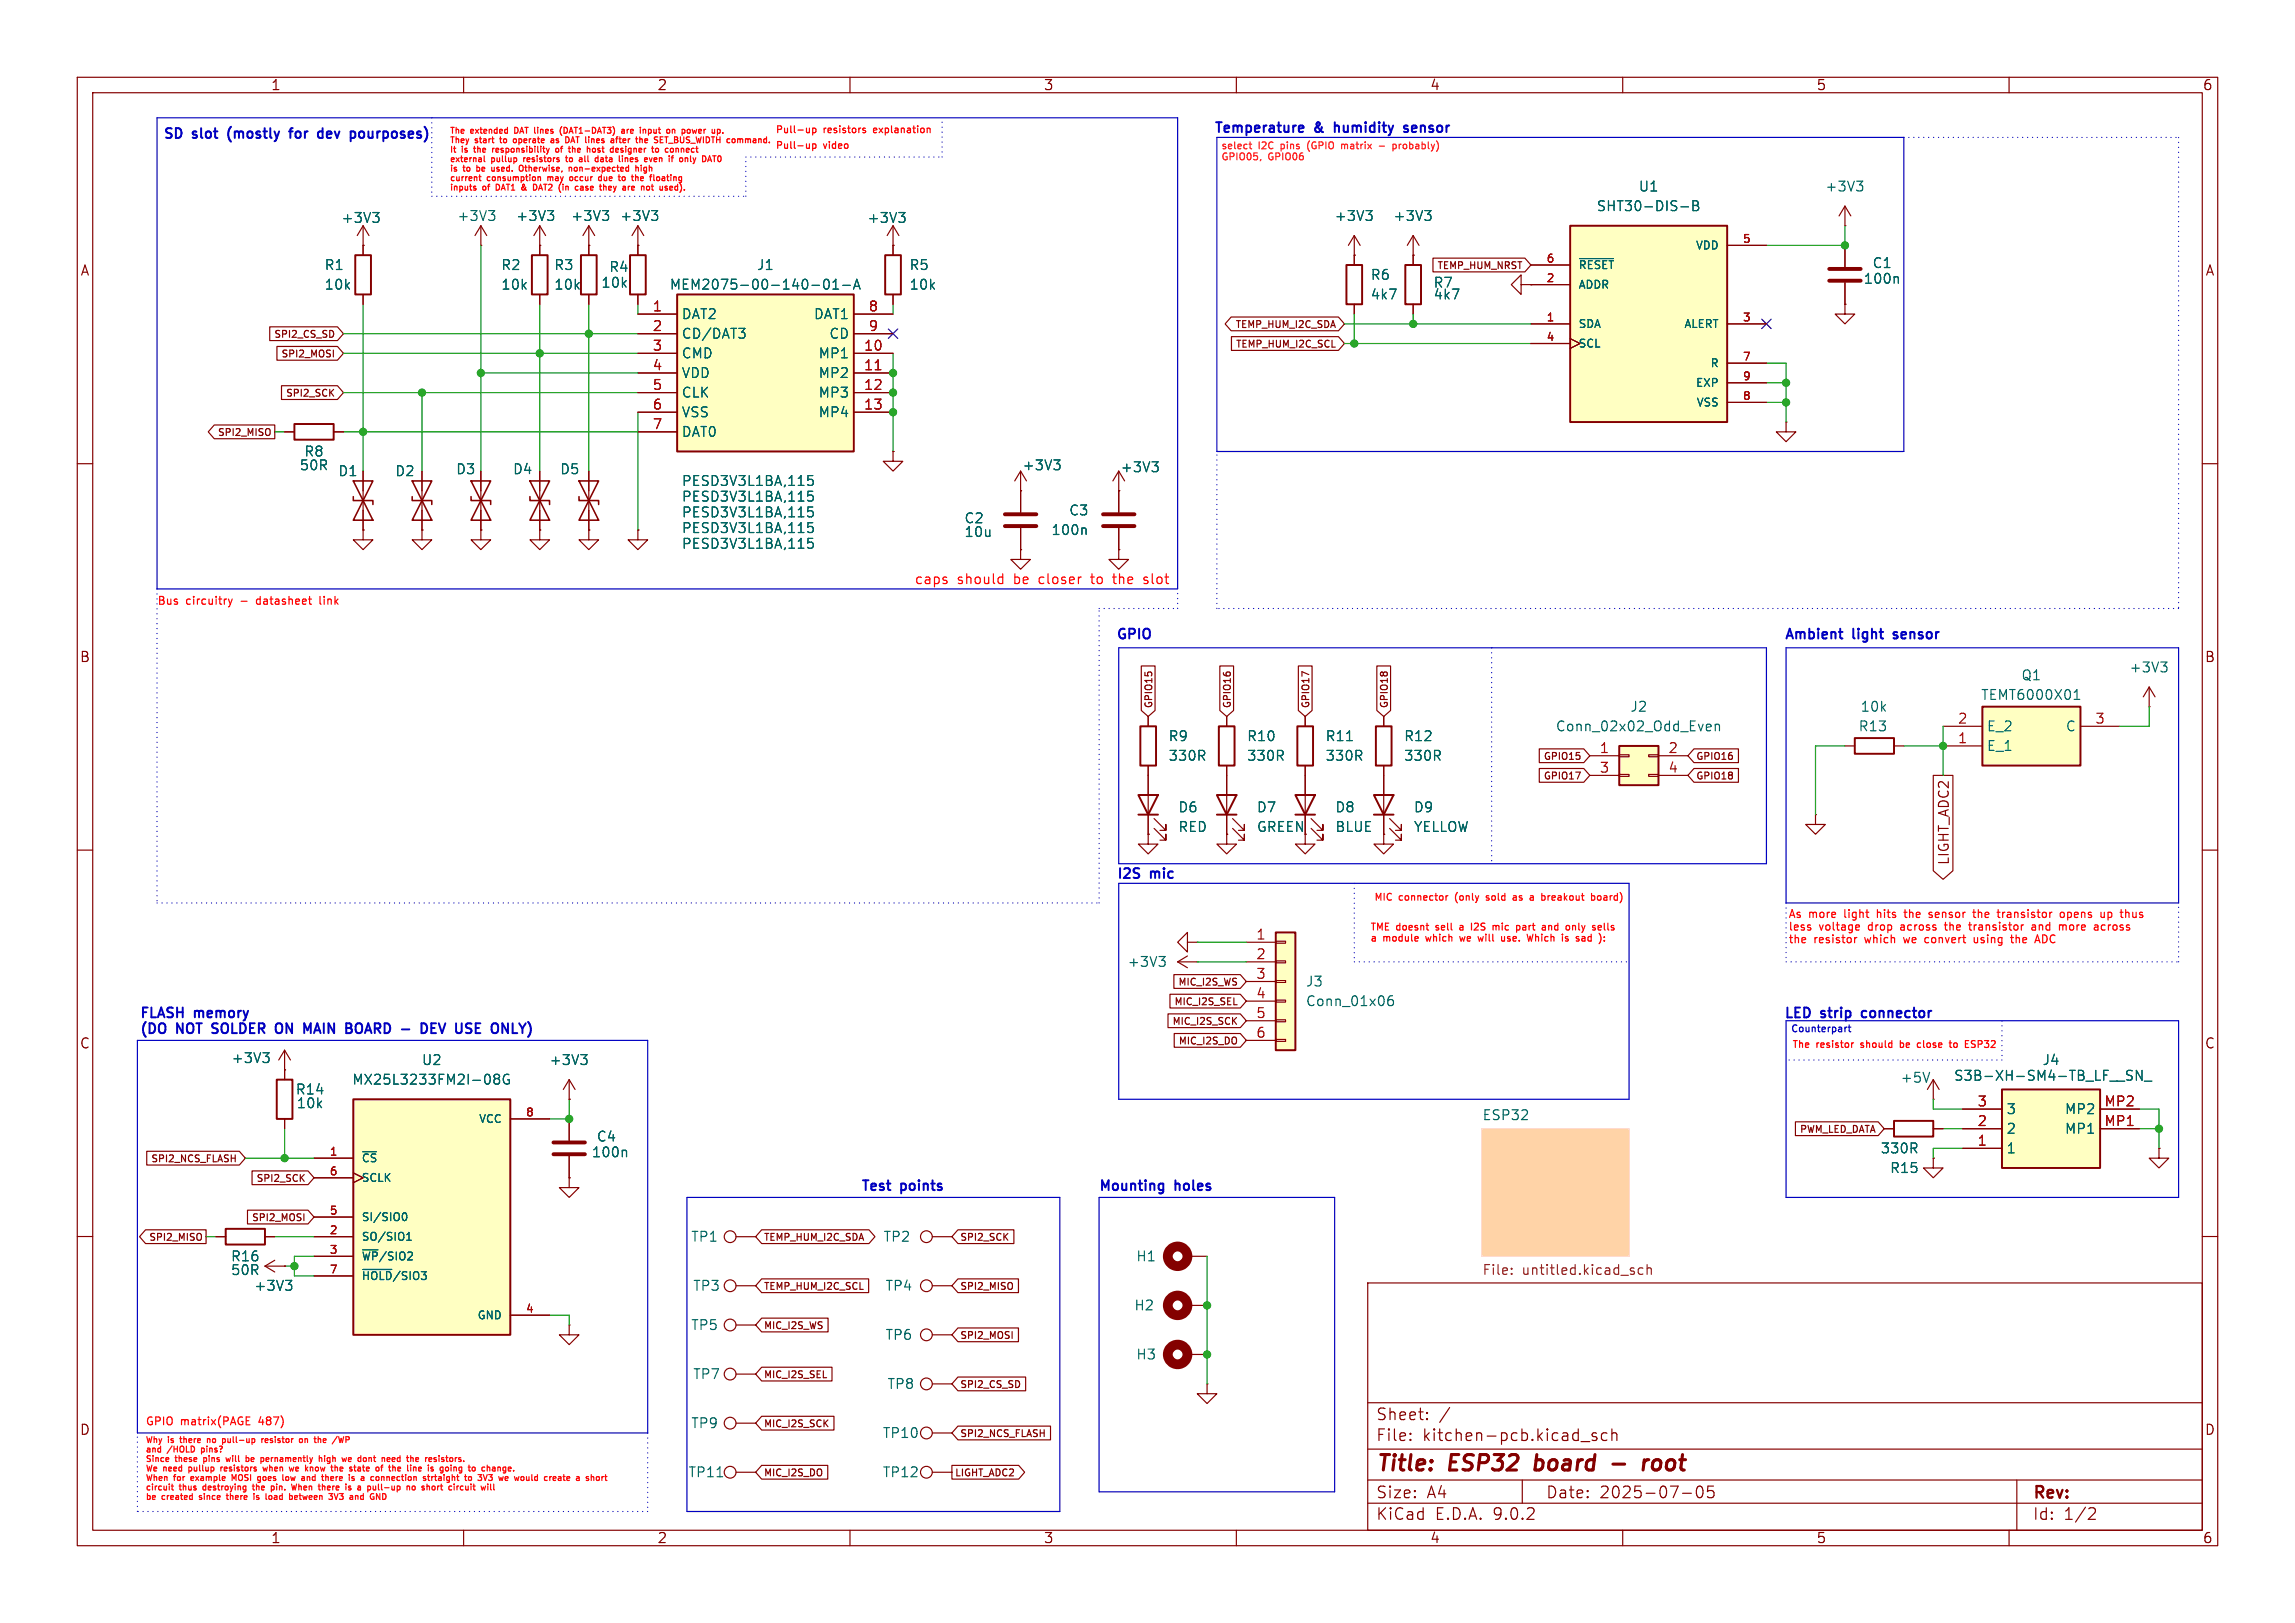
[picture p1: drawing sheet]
<svg xmlns="http://www.w3.org/2000/svg" width="297mm" height="210mm" viewBox="0 0 297 210" stroke-linecap="round" stroke-linejoin="round" font-family="sans-serif">
<defs><g id="words">
<g font-size="2.8" fill="#840000">
<text x="178" y="190.9">Title:</text>
<text x="187.7" y="190.9">ESP32</text>
<text x="199.5" y="190.9">board</text>
<text x="215.1" y="190.9">root</text>
</g>
<g font-size="2.1" fill="#840000">
<text x="178" y="184">Sheet:</text>
<text x="178" y="186.7">File:</text>
<text x="184.1" y="186.7">kitchen-pcb.kicad_sch</text>
<text x="178" y="196.9">KiCad</text>
<text x="178" y="194.1">Size:</text>
<text x="184.7" y="194.1">A4</text>
<text x="185.7" y="196.9">E.D.A.</text>
<text x="193.3" y="196.9">9.0.2</text>
<text x="200" y="194.1">Date:</text>
<text x="207" y="194.1">2025-07-05</text>
<text x="263" y="194.3">Rev:</text>
<text x="263" y="196.9">Id:</text>
<text x="267.1" y="196.9">1/2</text>
</g>
<g font-size="1.8" fill="#840000">
<text x="35" y="11.9">1</text>
<text x="85" y="11.9">2</text>
<text x="135" y="11.9">3</text>
<text x="185" y="11.9">4</text>
<text x="235" y="11.9">5</text>
<text x="285" y="11.9">6</text>
<text x="10.3" y="35.9">A</text>
<text x="285.3" y="35.9">A</text>
<text x="10.3" y="85.9">B</text>
<text x="285.3" y="85.9">B</text>
<text x="162.6" y="107.9">GREEN</text>
<text x="252.4" y="112" transform="rotate(-90 252.4 112)">LIGHT_ADC2</text>
<text x="10.3" y="135.9">C</text>
<text x="285.3" y="135.9">C</text>
<text x="10.3" y="185.9">D</text>
<text x="285.3" y="185.9">D</text>
<text x="35" y="199.9">1</text>
<text x="85" y="199.9">2</text>
<text x="135" y="199.9">3</text>
<text x="185" y="199.9">4</text>
<text x="235" y="199.9">5</text>
<text x="285" y="199.9">6</text>
</g>
<g font-size="1.8" fill="#0000c2">
<text x="157" y="17.5">Temperature</text>
<text x="170.1" y="17.5">&amp;</text>
<text x="173.2" y="17.5">humidity</text>
<text x="182.7" y="17.5">sensor</text>
<text x="21.1" y="18.3">SD</text>
<text x="25" y="18.3">slot</text>
<text x="30.1" y="18.3">(mostly</text>
<text x="38.6" y="18.3">for</text>
<text x="42.8" y="18.3">dev</text>
<text x="47.4" y="18.3">pourposes)</text>
<text x="144.3" y="83.1">GPIO</text>
<text x="230.8" y="83.1">Ambient</text>
<text x="239.8" y="83.1">light</text>
<text x="245.6" y="83.1">sensor</text>
<text x="144.4" y="114.1">I2S</text>
<text x="148.9" y="114.1">mic</text>
<text x="18" y="132.1">FLASH</text>
<text x="18" y="134.1">(DO</text>
<text x="23" y="134.1">NOT</text>
<text x="25.3" y="132.1">memory</text>
<text x="28.1" y="134.1">SOLDER</text>
<text x="36.8" y="134.1">ON</text>
<text x="40.9" y="134.1">MAIN</text>
<text x="46.9" y="134.1">BOARD -</text>
<text x="57.6" y="134.1">DEV</text>
<text x="62.6" y="134.1">USE</text>
<text x="67.8" y="134.1">ONLY)</text>
<text x="230.8" y="132.1">LED</text>
<text x="235.7" y="132.1">strip</text>
<text x="241.5" y="132.1">connector</text>
<text x="111.3" y="154.4">Test</text>
<text x="116.6" y="154.4">points</text>
<text x="142.1" y="154.4">Mounting</text>
<text x="152.1" y="154.4">holes</text>
</g>
<g font-size="1.8" fill="#006464">
<text x="44.1" y="29.1">+3V3</text>
<text x="59.1" y="28.8">+3V3</text>
<text x="66.7" y="28.8">+3V3</text>
<text x="73.8" y="28.8">+3V3</text>
<text x="80.2" y="28.8">+3V3</text>
<text x="112.2" y="29.1">+3V3</text>
<text x="172.6" y="28.8">+3V3</text>
<text x="180.2" y="28.8">+3V3</text>
<text x="206.5" y="27.5">SHT30-DIS-B</text>
<text x="212" y="25">U1</text>
<text x="236.1" y="25">+3V3</text>
<text x="41.9" y="35.2">R1</text>
<text x="64.8" y="35.2">R2</text>
<text x="71.6" y="35.2">R3</text>
<text x="78.7" y="35.4">R4</text>
<text x="97.9" y="35.2">J1</text>
<text x="117.6" y="35.2">R5</text>
<text x="242.2" y="34.9">C1</text>
<text x="41.9" y="37.7">10k</text>
<text x="64.8" y="37.7">10k</text>
<text x="71.6" y="37.7">10k</text>
<text x="77.7" y="37.4">10k</text>
<text x="86.6" y="37.7">MEM2075-00-140-01-A</text>
<text x="88.1" y="41.5">DAT2</text>
<text x="105.2" y="41.5">DAT1</text>
<text x="117.6" y="37.7">10k</text>
<text x="177.3" y="36.4">R6</text>
<text x="177.3" y="39">4k7</text>
<text x="185.4" y="37.4">R7</text>
<text x="185.4" y="39">4k7</text>
<text x="241.1" y="36.9">100n</text>
<text x="88.1" y="44">CD/DAT3</text>
<text x="88.1" y="46.6">CMD</text>
<text x="105.8" y="46.6">MP1</text>
<text x="107.2" y="44">CD</text>
<text x="88.1" y="49.1">VDD</text>
<text x="88.1" y="51.7">CLK</text>
<text x="105.8" y="49.1">MP2</text>
<text x="105.8" y="51.7">MP3</text>
<text x="39.3" y="59.3">R8</text>
<text x="88.1" y="54.2">VSS</text>
<text x="88.1" y="56.7">DAT0</text>
<text x="105.8" y="54.2">MP4</text>
<text x="38.7" y="61.1">50R</text>
<text x="43.7" y="61.8">D1</text>
<text x="51.1" y="61.8">D2</text>
<text x="58.9" y="61.6">D3</text>
<text x="66.3" y="61.6">D4</text>
<text x="72.4" y="61.6">D5</text>
<text x="88.1" y="65.1">PESD3V3L1BA,115</text>
<text x="88.1" y="63.1">PESD3V3L1BA,115</text>
<text x="132.2" y="61.1">+3V3</text>
<text x="144.9" y="61.3">+3V3</text>
<text x="88.1" y="71.2">PESD3V3L1BA,115</text>
<text x="88.1" y="69.2">PESD3V3L1BA,115</text>
<text x="88.1" y="67.2">PESD3V3L1BA,115</text>
<text x="124.7" y="67.9">C2</text>
<text x="124.7" y="69.7">10u</text>
<text x="136" y="69.4">100n</text>
<text x="138.3" y="66.9">C3</text>
<text x="261.5" y="88.2">Q1</text>
<text x="275.5" y="87.2">+3V3</text>
<text x="201.3" y="94.8">Conn_02x02_Odd_Even</text>
<text x="210.9" y="92.3">J2</text>
<text x="240.4" y="94.8">R13</text>
<text x="240.7" y="92.3">10k</text>
<text x="256.3" y="90.8">TEMT6000X01</text>
<text x="257" y="94.8">E_2</text>
<text x="267.3" y="94.8">C</text>
<text x="151.1" y="96.1">R9</text>
<text x="151.1" y="98.7">330R</text>
<text x="161.3" y="98.7">330R</text>
<text x="161.3" y="96.1">R10</text>
<text x="171.5" y="98.7">330R</text>
<text x="171.5" y="96.1">R11</text>
<text x="181.6" y="98.7">330R</text>
<text x="181.6" y="96.1">R12</text>
<text x="257" y="97.4">E_1</text>
<text x="152.4" y="105.3">D6</text>
<text x="152.4" y="107.9">RED</text>
<text x="162.6" y="105.3">D7</text>
<text x="172.7" y="105.3">D8</text>
<text x="172.7" y="107.9">BLUE</text>
<text x="182.9" y="105.3">D9</text>
<text x="182.9" y="107.9">YELLOW</text>
<text x="145.8" y="125.3">+3V3</text>
<text x="168.9" y="127.9">J3</text>
<text x="168.9" y="130.4">Conn_01x06</text>
<text x="29.9" y="137.8">+3V3</text>
<text x="38.2" y="141.8">R14</text>
<text x="38.3" y="143.6">10k</text>
<text x="45.5" y="140.6">MX25L3233FM2I-08G</text>
<text x="54.5" y="138">U2</text>
<text x="71" y="138">+3V3</text>
<text x="245.9" y="140.3">+5V</text>
<text x="252.8" y="140.1">S3B-XH-SM4-TB_LF__SN_</text>
<text x="264.2" y="138">J4</text>
<text x="76.5" y="150">100n</text>
<text x="77.1" y="147.9">C4</text>
<text x="191.8" y="145">ESP32</text>
<text x="243.3" y="149.5">330R</text>
<text x="259.6" y="144.4">3</text>
<text x="259.6" y="146.9">2</text>
<text x="259.6" y="149.5">1</text>
<text x="267.1" y="144.4">MP2</text>
<text x="267.1" y="146.9">MP1</text>
<text x="244.5" y="152">R15</text>
<text x="89.4" y="160.9">TP1</text>
<text x="114.3" y="160.9">TP2</text>
<text x="29.8" y="163.4">R16</text>
<text x="29.8" y="165.2">50R</text>
<text x="32.8" y="167.2">+3V3</text>
<text x="89.6" y="167.2">TP3</text>
<text x="114.5" y="167.2">TP4</text>
<text x="147" y="163.4">H1</text>
<text x="89.4" y="172.3">TP5</text>
<text x="114.5" y="173.6">TP6</text>
<text x="146.7" y="169.8">H2</text>
<text x="89.6" y="178.7">TP7</text>
<text x="114.8" y="179.9">TP8</text>
<text x="147" y="176.1">H3</text>
<text x="89.4" y="185">TP9</text>
<text x="89" y="191.4">TP11</text>
<text x="114.2" y="186.3">TP10</text>
<text x="114.2" y="191.4">TP12</text>
</g>
<g font-size="1.8" fill="#a90000">
<text x="84.4" y="40.4">1</text>
<text x="112.3" y="40.4">8</text>
<text x="84.4" y="42.9">2</text>
<text x="84.4" y="45.5">3</text>
<text x="111.7" y="45.5">10</text>
<text x="112.3" y="42.9">9</text>
<text x="84.4" y="48">4</text>
<text x="84.4" y="50.5">5</text>
<text x="84.4" y="53.1">6</text>
<text x="111.7" y="48">11</text>
<text x="111.7" y="50.5">12</text>
<text x="111.7" y="53.1">13</text>
<text x="84.4" y="55.6">7</text>
<text x="253.3" y="93.7">2</text>
<text x="271.1" y="93.7">3</text>
<text x="206.9" y="97.5">1</text>
<text x="206.9" y="100.1">3</text>
<text x="215.8" y="97.5">2</text>
<text x="215.8" y="100.1">4</text>
<text x="253.3" y="96.3">1</text>
<text x="162.5" y="121.7">1</text>
<text x="162.5" y="124.2">2</text>
<text x="162.5" y="126.7">3</text>
<text x="162.5" y="129.3">4</text>
<text x="162.5" y="131.8">5</text>
<text x="162.5" y="134.4">6</text>
<text x="255.8" y="143.3">3</text>
<text x="272.3" y="143.3">MP2</text>
<text x="255.8" y="145.8">2</text>
<text x="255.8" y="148.3">1</text>
<text x="272.3" y="145.8">MP1</text>
</g>
<g font-size="1.8" fill="#ff0400">
<text x="118.3" y="75.8">caps</text>
<text x="123.9" y="75.8">should</text>
<text x="131.3" y="75.8">be</text>
<text x="134.7" y="75.8">closer</text>
<text x="141.7" y="75.8">to</text>
<text x="144.8" y="75.8">the</text>
<text x="148.9" y="75.8">slot</text>
</g>
<g font-size="1.8" fill="#725600">
<text x="191.8" y="165.3">File:</text>
<text x="197" y="165.3">untitled.kicad_sch</text>
</g>
<g font-size="1.4" fill="#a90000">
<text x="200" y="34">6</text>
<text x="225.4" y="31.5">5</text>
<text x="200" y="36.6">2</text>
<text x="200" y="41.7">1</text>
<text x="225.4" y="41.7">3</text>
<text x="200" y="44.2">4</text>
<text x="225.4" y="46.7">7</text>
<text x="225.4" y="49.3">9</text>
<text x="225.4" y="51.8">8</text>
<text x="42.6" y="149.6">1</text>
<text x="68" y="144.5">8</text>
<text x="42.6" y="152.1">6</text>
<text x="42.6" y="157.2">5</text>
<text x="42.6" y="159.8">2</text>
<text x="42.6" y="162.3">3</text>
<text x="42.6" y="164.8">7</text>
<text x="68" y="169.9">4</text>
</g>
<g font-size="1.4" fill="#006464">
<text x="204.2" y="35">~{RESET}</text>
<text x="219.3" y="32.5">VDD</text>
<text x="204.2" y="37.6">ADDR</text>
<text x="204.2" y="42.6">SDA</text>
<text x="204.2" y="45.2">SCL</text>
<text x="217.8" y="42.6">ALERT</text>
<text x="221.2" y="47.7">R</text>
<text x="219.3" y="50.3">EXP</text>
<text x="219.4" y="52.8">VSS</text>
<text x="61.9" y="145.5">VCC</text>
<text x="46.7" y="150.6">~{CS}</text>
<text x="46.7" y="153.1">SCLK</text>
<text x="46.7" y="158.2">SI/SIO0</text>
<text x="46.7" y="160.8">SO/SIO1</text>
<text x="46.7" y="163.3">~{WP}/SIO2</text>
<text x="46.7" y="165.8">~{HOLD}/SIO3</text>
<text x="61.7" y="170.9">GND</text>
</g>
<g font-size="1.4" fill="#f00">
<text x="20.3" y="78.5">Bus</text>
<text x="24.1" y="78.5">circuitry</text>
<text x="31.4" y="78.5">-</text>
<text x="33.7" y="78.5">datasheet</text>
<text x="42.1" y="78.5">link</text>
<text x="231.4" y="119">As</text>
<text x="234.1" y="119">more</text>
<text x="238.9" y="119">light</text>
<text x="243.4" y="119">hits</text>
<text x="247.2" y="119">the</text>
<text x="250.6" y="119">sensor</text>
<text x="256.6" y="119">the</text>
<text x="260" y="119">transistor</text>
<text x="268.4" y="119">opens</text>
<text x="273.8" y="119">up</text>
<text x="276.7" y="119">thus</text>
<text x="231.4" y="120.6">less</text>
<text x="231.4" y="122.3">the</text>
<text x="234.8" y="122.3">resistor</text>
<text x="235.5" y="120.6">voltage</text>
<text x="241.6" y="122.3">which</text>
<text x="242" y="120.6">drop</text>
<text x="246.4" y="120.6">across</text>
<text x="246.9" y="122.3">we</text>
<text x="249.8" y="122.3">convert</text>
<text x="252.4" y="120.6">the</text>
<text x="255.8" y="120.6">transistor</text>
<text x="256.4" y="122.3">using</text>
<text x="261.5" y="122.3">the</text>
<text x="264.2" y="120.6">and</text>
<text x="264.9" y="122.3">ADC</text>
<text x="268" y="120.6">more</text>
<text x="272.8" y="120.6">across</text>
</g>
<g font-size="1.4" fill="#ff0600">
<text x="18.8" y="184.6">GPIO</text>
<text x="23.4" y="184.6">matrix(PAGE</text>
<text x="33.7" y="184.6">487)</text>
</g>
<g font-size="1.2" fill="#f00">
<text x="100.3" y="17.4">Pull-up</text>
<text x="106.6" y="17.4">resistors</text>
<text x="113.3" y="17.4">explanation</text>
<text x="100.3" y="19.5">Pull-up</text>
<text x="106.6" y="19.5">video</text>
<text x="177.3" y="120.6">TME doesnt</text>
<text x="177.3" y="122">a</text>
<text x="179.1" y="122">module</text>
<text x="184.8" y="122">which</text>
<text x="186.1" y="120.6">sell</text>
<text x="189.5" y="120.6">a</text>
<text x="189.5" y="122">we</text>
<text x="191.2" y="120.6">I2S</text>
<text x="192.2" y="122">will</text>
<text x="194.3" y="120.6">mic</text>
<text x="195.4" y="122">use.</text>
<text x="197.6" y="120.6">part</text>
<text x="199.1" y="122">Which</text>
<text x="201.3" y="120.6">and</text>
<text x="203.8" y="122">is</text>
<text x="204.6" y="120.6">only</text>
<text x="205.9" y="122">sad</text>
<text x="208.3" y="120.6">sells</text>
</g>
<g font-size="1.2" fill="#ff1e1c">
<text x="158" y="19.5">select</text>
<text x="158" y="21">GPIO05,</text>
<text x="162.9" y="19.5">I2C</text>
<text x="164.2" y="21">GPIO06</text>
<text x="166" y="19.5">pins</text>
<text x="169.7" y="19.5">(GPIO</text>
<text x="174.4" y="19.5">matrix</text>
<text x="181.6" y="19.5">probably)</text>
</g>
<g font-size="1.2" fill="#840000">
<text x="185.9" y="35">TEMP_HUM_NRST</text>
<text x="35.3" y="43.9">SPI2_CS_SD</text>
<text x="36.3" y="46.5">SPI2_MOSI</text>
<text x="159.8" y="42.6">TEMP_HUM_I2C_SDA</text>
<text x="159.8" y="45.2">TEMP_HUM_I2C_SCL</text>
<text x="36.9" y="51.5">SPI2_SCK</text>
<text x="28" y="56.6">SPI2_MISO</text>
<text x="149.3" y="91.7" transform="rotate(-90 149.3 91.7)">GPIO15</text>
<text x="159.5" y="91.7" transform="rotate(-90 159.5 91.7)">GPIO16</text>
<text x="169.6" y="91.7" transform="rotate(-90 169.6 91.7)">GPIO17</text>
<text x="179.8" y="91.7" transform="rotate(-90 179.8 91.7)">GPIO18</text>
<text x="199.6" y="98.5">GPIO15</text>
<text x="199.6" y="101.1">GPIO17</text>
<text x="219.4" y="98.5">GPIO16</text>
<text x="219.4" y="101.1">GPIO18</text>
<text x="151.8" y="130.3">MIC_I2S_SEL</text>
<text x="152.3" y="127.7">MIC_I2S_WS</text>
<text x="151.6" y="132.8">MIC_I2S_SCK</text>
<text x="152.4" y="135.4">MIC_I2S_DO</text>
<text x="232.8" y="146.8">PWM_LED_DATA</text>
<text x="19.4" y="150.6">SPI2_NCS_FLASH</text>
<text x="33.1" y="153.1">SPI2_SCK</text>
<text x="19.2" y="160.8">SPI2_MISO</text>
<text x="32.5" y="158.2">SPI2_MOSI</text>
<text x="98.8" y="160.8">TEMP_HUM_I2C_SDA</text>
<text x="124.2" y="160.8">SPI2_SCK</text>
<text x="98.8" y="167.1">TEMP_HUM_I2C_SCL</text>
<text x="124.2" y="167.1">SPI2_MISO</text>
<text x="98.8" y="172.2">MIC_I2S_WS</text>
<text x="124.2" y="173.5">SPI2_MOSI</text>
<text x="98.8" y="178.5">MIC_I2S_SEL</text>
<text x="124.2" y="179.8">SPI2_CS_SD</text>
<text x="98.8" y="184.9">MIC_I2S_SCK</text>
<text x="98.8" y="191.2">MIC_I2S_DO</text>
<text x="123.5" y="191.2">LIGHT_ADC2</text>
<text x="124.2" y="186.2">SPI2_NCS_FLASH</text>
</g>
<g font-size="1.2" fill="#ff0f00">
<text x="177.8" y="116.8">MIC</text>
<text x="181.1" y="116.8">connector</text>
<text x="188.6" y="116.8">(only</text>
<text x="192.9" y="116.8">sold</text>
<text x="196.7" y="116.8">as</text>
<text x="199.1" y="116.8">a</text>
<text x="200.9" y="116.8">breakout</text>
<text x="207.6" y="116.8">board)</text>
</g>
<text font-size="1.2" fill="#0000c2" x="231.7" y="133.8">Counterpart</text>
<g font-size="1.2" fill="#ff0400">
<text x="231.9" y="135.8">The</text>
<text x="235.1" y="135.8">resistor</text>
<text x="241.1" y="135.8">should</text>
<text x="246.5" y="135.8">be</text>
<text x="249" y="135.8">close</text>
<text x="253.4" y="135.8">to</text>
<text x="255.7" y="135.8">ESP32</text>
</g>
<g font-size="1.1" fill="#f00">
<text x="58.2" y="17.5">The</text>
<text x="61" y="17.5">extended</text>
<text x="66.9" y="17.5">DAT</text>
<text x="69.8" y="17.5">lines</text>
<text x="73.4" y="17.5">(DAT1-DAT3)</text>
<text x="81.7" y="17.5">are</text>
<text x="84.4" y="17.5">input</text>
<text x="88.2" y="17.5">on</text>
<text x="90.4" y="17.5">power</text>
<text x="58.2" y="18.7">They</text>
<text x="58.2" y="20">It</text>
<text x="58.2" y="21.2">external</text>
<text x="58.2" y="22.4">is</text>
<text x="58.2" y="23.6">current</text>
<text x="59.8" y="20">is</text>
<text x="60" y="22.4">to</text>
<text x="61.6" y="18.7">start</text>
<text x="61.7" y="20">the</text>
<text x="62" y="22.4">be</text>
<text x="63.1" y="23.6">consumption</text>
<text x="63.7" y="21.2">pullup</text>
<text x="64.3" y="22.4">used.</text>
<text x="64.4" y="20">responsibility</text>
<text x="65.1" y="18.7">to</text>
<text x="67.1" y="18.7">operate</text>
<text x="68.1" y="21.2">resistors</text>
<text x="68.2" y="22.4">Otherwise,</text>
<text x="71.2" y="23.6">may</text>
<text x="72.3" y="18.7">as</text>
<text x="72.9" y="20">of</text>
<text x="73.9" y="21.2">to</text>
<text x="74.4" y="23.6">occur</text>
<text x="74.5" y="18.7">DAT</text>
<text x="74.9" y="20">the</text>
<text x="74.9" y="22.4">non-expected</text>
<text x="75.9" y="21.2">all</text>
<text x="77.3" y="18.7">lines</text>
<text x="77.6" y="20">host</text>
<text x="78.3" y="21.2">data</text>
<text x="78.4" y="23.6">due</text>
<text x="80.9" y="20">designer</text>
<text x="80.9" y="18.7">after</text>
<text x="81.4" y="23.6">to</text>
<text x="81.7" y="21.2">lines</text>
<text x="83.4" y="23.6">the</text>
<text x="83.8" y="22.4">high</text>
<text x="84.5" y="18.7">the</text>
<text x="85.3" y="21.2">even</text>
<text x="86" y="23.6">floating</text>
<text x="86.6" y="20">to</text>
<text x="87.2" y="18.7">SET_BUS_WIDTH</text>
<text x="88.6" y="20">connect</text>
<text x="88.8" y="21.2">if</text>
<text x="90.4" y="21.2">only</text>
<text x="96.9" y="18.7">command.</text>
<text x="58.2" y="24.9">inputs</text>
<text x="62.5" y="24.9">of</text>
<text x="64.5" y="24.9">DAT1</text>
<text x="68.2" y="24.9">&amp;</text>
<text x="70" y="24.9">DAT2</text>
<text x="73.6" y="24.9">(in</text>
<text x="76" y="24.9">case</text>
<text x="79.5" y="24.9">they</text>
<text x="82.8" y="24.9">are</text>
<text x="85.5" y="24.9">not</text>
<text x="88.2" y="24.9">used).</text>
</g>
<g font-size="1.1" fill="#ff0208">
<text x="18.8" y="186.9">Why</text>
<text x="18.8" y="188.2">and</text>
<text x="18.8" y="189.4">Since</text>
<text x="18.8" y="190.6">We</text>
<text x="18.8" y="191.8">When</text>
<text x="21.2" y="190.6">need</text>
<text x="21.7" y="188.2">/HOLD</text>
<text x="21.8" y="186.9">is</text>
<text x="22.6" y="191.8">for</text>
<text x="22.8" y="189.4">these</text>
<text x="23.7" y="186.9">there</text>
<text x="24.8" y="190.6">pullup</text>
<text x="25.1" y="191.8">example</text>
<text x="26.4" y="188.2">pins?</text>
<text x="26.7" y="189.4">pins</text>
<text x="27.5" y="186.9">no</text>
<text x="29.2" y="190.6">resistors</text>
<text x="29.7" y="186.9">pull-up</text>
<text x="29.9" y="189.4">will</text>
<text x="30.7" y="191.8">MOSI</text>
<text x="32.8" y="189.4">be</text>
<text x="34.3" y="191.8">goes</text>
<text x="35" y="189.4">pernamently</text>
<text x="35" y="190.6">when</text>
<text x="35.1" y="186.9">resistor</text>
<text x="37.8" y="191.8">low</text>
<text x="38.8" y="190.6">we</text>
<text x="40.3" y="186.9">on</text>
<text x="40.6" y="191.8">and</text>
<text x="41.1" y="190.6">know</text>
<text x="42.6" y="186.9">the</text>
<text x="42.9" y="189.4">high</text>
<text x="43.6" y="191.8">there</text>
<text x="44.8" y="190.6">the</text>
<text x="45.3" y="186.9">/WP</text>
<text x="46.2" y="189.4">we</text>
<text x="47.4" y="191.8">is</text>
<text x="47.4" y="190.6">state</text>
<text x="48.5" y="189.4">dont</text>
<text x="49.2" y="191.8">a</text>
<text x="50.8" y="191.8">connection</text>
<text x="51.1" y="190.6">of</text>
<text x="51.9" y="189.4">need</text>
<text x="53.2" y="190.6">the</text>
<text x="55.5" y="189.4">the</text>
<text x="55.8" y="190.6">line</text>
<text x="57.9" y="191.8">strtaight</text>
<text x="58.1" y="189.4">resistors.</text>
<text x="58.8" y="190.6">is</text>
<text x="60.7" y="190.6">going</text>
<text x="63.6" y="191.8">to</text>
<text x="64.7" y="190.6">to</text>
<text x="65.6" y="191.8">3V3</text>
<text x="66.7" y="190.6">change.</text>
<text x="68.6" y="191.8">we</text>
<text x="70.9" y="191.8">would</text>
<text x="75.1" y="191.8">create</text>
<text x="18.8" y="193.1">circuit</text>
<text x="18.8" y="194.3">be</text>
<text x="21" y="194.3">created</text>
<text x="23.3" y="193.1">thus</text>
<text x="26.2" y="194.3">since</text>
<text x="26.6" y="193.1">destroying</text>
<text x="30" y="194.3">there</text>
<text x="33.4" y="193.1">the</text>
<text x="33.8" y="194.3">is</text>
<text x="35.7" y="194.3">load</text>
<text x="36.1" y="193.1">pin.</text>
<text x="39" y="194.3">between</text>
<text x="39" y="193.1">When</text>
<text x="42.8" y="193.1">there</text>
<text x="44.5" y="194.3">3V3</text>
<text x="46.6" y="193.1">is</text>
<text x="47.5" y="194.3">and</text>
<text x="48.5" y="193.1">a</text>
<text x="50.1" y="193.1">pull-up</text>
<text x="55.4" y="193.1">no</text>
<text x="57.7" y="193.1">short</text>
<text x="61.5" y="193.1">circuit</text>
</g>
</g></defs>
<g fill="none" stroke="#840000" stroke-width=".15">
<path d="M10 10h277v190h-277zM12 12h273v186h-273zM60 10v2M110 10v2M160 10v2M210 10v2M260 10v2M69.8 31.8v1.2M69.8 38.1v1.3M238.8 31.8v2.7M238.8 36.6v2.8M231.1 54.6v1.3h1.3l-1.3 1.3-1.2-1.3h1.2"/>
<path d="M231.1 54.6h.1M10 60h2M285 60h2M158.7 92.7v1.3M158.7 99.1v1.2M10 110h2M285 110h2M152.4 124.5l1.3 .7M152.4 124.5h2.5M153.7 121.9v-1.2l-1.3 1.2 1.3 1.3v-1.3h1.2M153.7 123.7l-1.3 .8M154.9 121.9h.1"/>
<path d="M154.9 124.5h.1M10 160h2M95.2 166.4h2.6M95.2 160h2.6M95.2 177.8h2.6M95.2 171.5h2.6M177 166h108v32h-108zM285 160h2M60 198v2M95.2 184.2h2.6M95.2 190.5h2.6M110 198v2"/>
<path d="M160 198v2M177 194.5h108M177 191.5h108M177 187.5h108M177 181.5h108M182.5 186.3h.1l-.1 .1M182.5 186.3v.1M182.5 185.5v.1M182.5 185.5h.1l-.1 .1M184.7 183.6v.1M184.7 183.6h-.1l.1 .1M184.7 182.8v.1"/>
<path d="M184.7 182.8h-.1l.1 .1M187.6 182.1l-1.3 2M197 191.5v3M204.6 186.5h1.1M206.6 185.5l-.4-.1-.2 .2 .1 .2 .5 .2 .1 .1-.1 .2-.1 .1-.5-.1M208 185.5l-.5-.1-.3 .3v.4l.2 .2 .1 .1 .5-.1M208.6 185.5a.37 .37 0 0 1 .6 .1v.8M208.6 184.9v1.5M210 198v2M217.7 193.2h1.2M219.7 192.4a.36 .36 0 0 1 .3-.1 .36 .36 0 0 1 .3 .3 .77 .77 0 0 1-.4 1.2 .91 .91 0 0 1-.2-1.4zM221.7 192.3h-.7v.7l.2-.1h.5l.1 .3-.1 .5-.2 .1h-.3l-.2-.1"/>
<path d="M260 198v2M261 191.5v6.5M270.5 195.1h.4a.41 .41 0 0 1 .2 .6l-.9 .9h1"/>
<circle cx="94.5" cy="160" r=".76"/>
<circle cx="94.5" cy="171.4" r=".76"/>
<circle cx="94.5" cy="166.4" r=".76"/>
<circle cx="94.5" cy="177.8" r=".76"/>
<circle cx="94.5" cy="184.1" r=".76"/>
<circle cx="94.5" cy="190.5" r=".76"/>
</g>
<path d="M198.6 190.1l.2 .1M198.9 188.2l-.3 2M208.7 189.4h1.6M212.8 188.9l-.2 1.3M213.4 188.9a.59 .59 0 0 0-.6 .4M214.3 188.9l-.4 .4-.1 .5 .2 .3 .4 .1" fill="none" stroke="#840000" stroke-width=".4"/>
<path d="M191.8 146.1h19v16.5h-19z" fill="#ffd3a7" stroke="#ffd3a7" stroke-width=".13"/>
<path d="M191.8 146.1h19v16.5h-19z" fill="none" stroke="#ffe0c8" stroke-width=".15"/>
<path d="M195.6 164.8v.1M195.6 164.1v.1M212.6 164.1h-.3l-.3 .2v.4l.1 .1h.5M213.2 164.2a.32 .32 0 0 1 .5 0v.7M213.2 163.6v1.3" fill="none" stroke="#725600" stroke-width=".15"/>
<path d="M68.8 33h2.1v5.1h-2.1zM157.7 94h2.1v5.1h-2.1z" fill="none" stroke="#840000" stroke-width=".25"/>
<path d="M245.5 35.8l.2 .2v.6M150 123.8h.8l-.4 .5M150.5 124.3l.3 .2v.3l-.3 .2M92.8 191.1h.7" fill="none" stroke="#006464" stroke-width=".15"/>
<path d="M236.7 36.3h4.1M236.7 34.8h4.1" fill="none" stroke="#840000" stroke-width=".51"/>
<path d="M203.2 29.2h20.3v25.4h-20.3z" fill="#ffffc2"/>
<path d="M75.2 33h2v5.1h-2zM203.2 29.2h20.3v25.4h-20.3zM147.6 94h2v5.1h-2zM177.8 102.9h2.5l-1.2 2.5zM177.8 105.4h2.5" fill="none" stroke="#840000" stroke-width=".25"/>
<g fill="none" stroke="#840000" stroke-width=".15">
<path d="M76.2 31.8h.1M76.2 29.2l-.8 1.3M76.2 29.2l.8 1.3M76.2 29.2v3.8M76.2 38.1v1.3M82.5 31.8h.1M82.5 29.2l-.7 1.3M82.5 29.2l.8 1.3M82.5 29.2v2.6M196.8 36.8v-1.2l-1.2 1.2 1.2 1.3v-1.3h1.3M198.1 36.8h.1M198.1 34.3h5.1"/>
<path d="M198.1 36.8h5.1M223.5 31.8h5.1M238.8 29.2h.1M238.8 39.4v1.2h1.2l-1.2 1.3-1.3-1.3h1.3M238.8 39.4h.1M238.8 26.7l-.8 1.2M238.8 26.7l.7 1.2M238.8 26.7v2.5M198.1 41.9h5.1M198.1 44.5h5.1M203.2 43.8l1.3 .7-1.3 .6M223.5 41.9h5.1"/>
<path d="M223.5 47h5.1M223.5 49.5h5.1M223.5 52.1h5.1M47 61v7.6M54.6 61v7.6M148.6 92.7v1.3M148.6 99.1v1.2M179.1 108v1.2h1.2l-1.2 1.3-1.3-1.3h1.3M179.1 108h.1M179.1 100.3v7.7M179.8 107.2l1.6 1.5v-.7v.7h-.8M179.8 105.9l1.6 1.5v-.7v.7h-.8"/>
<path d="M234.9 105.4v1.3h1.3l-1.3 1.3-1.2-1.3h1.2M234.9 105.4h.1M120.6 166.4h2.6M120.6 172.7h2.6M120.6 160h2.6M153.7 162.6h2.5M153.7 175.3h2.5M156.2 179.1v1.2h1.3l-1.3 1.3-1.3-1.3h1.3M156.2 179.1h.1"/>
<circle cx="119.9" cy="160" r=".76"/>
<circle cx="119.9" cy="172.7" r=".76"/>
<circle cx="119.9" cy="166.4" r=".76"/>
</g>
<path d="M78 27.2h.8l-.5 .5M78.5 27.7l.3 .3v.3l-.3 .2M84.3 27.2h.8l-.4 .5M84.9 27.7l.2 .3v.3l-.2 .2M204.4 33.5h4.4M217.5 26.8h1M219.1 26h.4l.2 .1 .1 .2-.3 .3a.34 .34 0 0 1 .3 .3 .34 .34 0 0 1-.2 .3h-.5zM219.1 26.6h.4M240.3 23.4h.8l-.5 .5M240.8 23.9l.3 .3v.3l-.3 .2M105.2 69.7h-.6l-.1 .6 .2-.1h.4l.1 .2v.4l-.2 .1h-.3l-.2-.1M105.2 63.6h-.6l-.1 .6 .2-.1h.4l.1 .2v.4l-.2 .1h-.3l-.2-.1" fill="none" stroke="#006464" stroke-width=".15"/>
<g fill="none" stroke="#840000" stroke-width="1.3">
<circle cx="152.4" cy="175.3" r="1.27"/>
<circle cx="152.4" cy="162.6" r="1.27"/>
</g>
<path d="M45.7 64.3v.5h2.6v.5M45.7 62.2h2.6l-1.3 2.6zM47 64.8l1.3 2.5h-2.6zM53.3 64.3v.5h2.6v.5M53.3 62.2h2.6l-1.3 2.6zM54.6 64.8l1.3 2.5h-2.6z" fill="none" stroke="#840000" stroke-width=".2"/>
<path d="M87.6 38.1h22.9v20.3h-22.9z" fill="#ffffc2"/>
<path d="M87.6 38.1h22.9v20.3h-22.9zM114.6 33h2v5.1h-2zM147.3 102.9h2.6l-1.3 2.5zM147.3 105.4h2.6" fill="none" stroke="#840000" stroke-width=".25"/>
<g fill="none" stroke="#840000" stroke-width=".15">
<path d="M115.6 31.8v1.2M115.6 38.1v1.3M82.5 40.6h5.1M82.5 43.2h5.1M82.5 45.7h5.1M82.5 48.3h5.1M82.5 50.8h5.1M82.5 53.3h5.1M82.5 55.9h5.1M110.5 40.6h5.1M110.5 43.2h5.1M110.5 45.7h5.1"/>
<path d="M110.5 48.3h5.1M110.5 50.8h5.1M110.5 53.3h5.1M62.2 61v7.6M69.8 61v7.6M76.2 61v7.6M148.6 108v1.2h1.3l-1.3 1.3-1.3-1.3h1.3M148.6 108h.1M148.6 100.3v7.7M149.4 107.2l1.5 1.5v-.7v.7h-.8M149.4 105.9l1.5 1.5v-.7v.7h-.8"/>
</g>
<path d="M105.1 36.9h.9M106.8 36.2l.2-.1a.79 .79 0 0 1 0 1.3h-.1a.84 .84 0 0 1-.1-1.2zM107.8 37.4h.7M107.8 36.5l.4-.4v1.3M109.1 36.9h.9M110.5 37.4l.4-1.3 .4 1.3M110.6 37h.6M95.6 42.5h.8l-.4 .5M96.2 43l.2 .2v.3l-.2 .3M105.2 67.6h-.6l-.1 .6 .2-.1 .4 .1 .1 .2v.4l-.2 .1h-.3l-.2-.1M105.2 61.5h-.6l-.1 .6 .2-.1 .4 .1 .1 .2v.4l-.2 .1h-.3l-.2-.1M105.2 65.6h-.6l-.1 .6 .2-.1h.4l.1 .2v.5l-.2 .1h-.3l-.2-.1" fill="none" stroke="#006464" stroke-width=".15"/>
<path d="M113.3 47.8h.7" fill="none" stroke="#a90000" stroke-width=".15"/>
<path d="M61 64.3v.5h2.5v.5M61 62.2h2.5l-1.3 2.6zM62.2 64.8l1.3 2.5h-2.5zM68.6 64.3v.5h2.5v.5M68.6 62.2h2.5l-1.3 2.6zM69.8 64.8l1.3 2.5h-2.5zM74.9 64.3v.5h2.6v.5M74.9 62.2h2.6l-1.3 2.6zM76.2 64.8l1.3 2.5h-2.6z" fill="none" stroke="#840000" stroke-width=".2"/>
<path d="M256.5 91.4h12.7v7.7h-12.7z" fill="#ffffc2"/>
<path d="M46 33h2v5.1h-2zM256.5 91.4h12.7v7.7h-12.7zM157.5 102.9h2.5l-1.3 2.5zM157.5 105.4h2.5M167.6 102.9h2.6l-1.3 2.5zM167.6 105.4h2.6" fill="none" stroke="#840000" stroke-width=".25"/>
<g fill="none" stroke="#840000" stroke-width=".15">
<path d="M47 31.8v1.2M47 38.1v1.3M251.5 94h5M251.5 96.5h5M269.2 94h5.1M278.1 91.4h.1M278.1 88.9l-.7 1.3M278.1 88.9l.8 1.3M278.1 88.9v2.5M158.7 108v1.2h1.3l-1.3 1.3-1.2-1.3h1.2M158.7 108h.1M158.7 100.3v7.7"/>
<path d="M159.5 107.2l1.5 1.5v-.7v.7h-.7M159.5 105.9l1.5 1.5v-.7v.7h-.7M168.9 100.3v7.7M169.7 107.2l1.5 1.5v-.7v.7h-.8M169.7 105.9l1.5 1.5v-.7v.7h-.8M120.6 179.1h2.6M120.6 185.4h2.6M120.6 190.5h2.6"/>
<circle cx="119.9" cy="179.1" r=".76"/>
<circle cx="119.9" cy="185.4" r=".76"/>
<circle cx="119.9" cy="190.5" r=".76"/>
</g>
<path d="M268.4 90.5h.7M268.4 89.6l.4-.4v1.3M279.6 85.7h.8l-.4 .5M280.2 86.2l.2 .2v.3l-.2 .2" fill="none" stroke="#006464" stroke-width=".15"/>
<path d="M259.1 141h12.7v10.1h-12.7z" fill="#ffffc2"/>
<path d="M38.1 54.9h5.1v2h-5.1zM178.1 94h2v5.1h-2zM245.1 145h5.1v2.1h-5.1zM259.1 141h12.7v10.1h-12.7z" fill="none" stroke="#840000" stroke-width=".25"/>
<g fill="none" stroke="#840000" stroke-width=".15">
<path d="M47 31.8h.1M47 29.2l-.8 1.3M47 29.2l.8 1.3M47 29.2v2.6M115.6 31.8h.1M115.6 29.2l-.8 1.3M115.6 29.2l.7 1.3M115.6 29.2v2.6M36.8 55.9h1.3M43.2 55.9h1.2M115.6 58.4v1.3h1.2l-1.2 1.3-1.3-1.3h1.3M115.6 58.4h.1"/>
<path d="M179.1 92.7v1.3M179.1 99.1v1.2M168.9 108v1.2h1.3l-1.3 1.3-1.3-1.3h1.3M73.7 139.7v2.5M73.7 139.7l-.8 1.3M73.7 139.7l.7 1.3M250.2 139.7l-.8 1.3M250.2 139.7l.8 1.3M250.2 139.7v2.5M73.7 152.4v1.3h1.2l-1.2 1.2-1.3-1.2h1.3M73.7 152.4h.1M73.7 142.2h.1"/>
<path d="M73.7 144.8v2.8M73.7 149.6v2.8M243.8 146.1h1.3M250.2 142.2h.1M250.2 149.9v1.2h1.3l-1.3 1.3-1.3-1.3h1.3M250.2 149.9h.1M250.2 146.1h1.3M254 143.5h5.1M254 146.1h5.1M254 148.6h5.1M271.8 143.5h5.1M271.8 146.1h5.1"/>
<path d="M279.4 148.6v1.3h1.3l-1.3 1.2-1.3-1.2h1.3M279.4 148.6h.1M73.7 171.5v1.2h1.2l-1.2 1.3-1.3-1.3h1.3M73.7 171.5h.1"/>
</g>
<path d="M48.2 27.5h.8l-.4 .5M48.8 28l.2 .2v.3l-.2 .3M116.3 27.5h.8l-.4 .5M116.9 28l.2 .2v.3l-.2 .3M75.2 136.5h.8l-.5 .5M75.7 137l.3 .2v.3l-.3 .2M249.7 138.8l-.4 1.2M275.3 139l.2 .1a.46 .46 0 0 1 .4 .3v.3l-.2 .1-.5-.1M275.9 138.6l-.4-.1-.2 .1M277.2 138.5v1.3l-.7-1.3v1.3M277.5 139.9h1M80.9 148.8l.2 .2v.7" fill="none" stroke="#006464" stroke-width=".15"/>
<path d="M71.6 149.4h4.1M71.6 147.8h4.1" fill="none" stroke="#840000" stroke-width=".51"/>
<path d="M165.1 120.7h2.5v15.2h-2.5z" fill="#ffffc2"/>
<path d="M167.9 94h2v5.1h-2zM240 95.5h5.1v2h-5.1zM165.1 120.7h2.5v15.2h-2.5z" fill="none" stroke="#840000" stroke-width=".25"/>
<g fill="none" stroke="#840000" stroke-width=".15">
<path d="M168.9 92.7v1.3M168.9 99.1v1.2M238.8 96.5h1.2M245.1 96.5h1.3M161.3 121.9h3.8M161.3 124.5h3.8M161.3 127h3.8M161.3 129.5h3.8M161.3 132.1h3.8M161.3 134.6h3.8M165.1 121.8h1.3v.2h-1.3zM165.1 124.3h1.3v.3h-1.3z"/>
<path d="M165.1 126.9h1.3v.2h-1.3zM165.1 129.4h1.3v.3h-1.3zM165.1 132h1.3v.2h-1.3zM165.1 134.5h1.3v.2h-1.3zM153.7 168.9h2.5"/>
</g>
<path d="M174.3 95.8h.7M180.2 128.8a.5 .5 0 0 0-.6 .6v.5l.1 .2h.4l.2-.1v-.4l-.1-.2-.4-.1-.2 .3" fill="none" stroke="#006464" stroke-width=".15"/>
<circle cx="152.4" cy="168.9" r="1.27" fill="none" stroke="#840000" stroke-width="1.3"/>
<path d="M209.5 96.5h5.1v5.1h-5.1z" fill="#ffffc2"/>
<path d="M209.5 96.5h5.1v5.1h-5.1zM29.2 159h5.1v2h-5.1z" fill="none" stroke="#840000" stroke-width=".25"/>
<g fill="none" stroke="#840000" stroke-width=".15">
<path d="M62.2 31.8h.1M62.2 29.2l-.7 1.3M62.2 29.2l.8 1.3M62.2 29.2v2.6M69.8 31.8h.1M69.8 29.2l-.7 1.3M69.8 29.2l.8 1.3M69.8 29.2v2.6M205.7 97.8h3.8M209.5 97.7h1.3v.2h-1.3zM213.4 97.7h1.2v.2h-1.2zM214.6 97.8h3.8"/>
<path d="M205.7 100.3h3.8M209.5 100.2h1.3v.3h-1.3zM213.4 100.2h1.2v.3h-1.2zM214.6 100.3h3.8M36.8 138.4h.1M36.8 135.9l-.7 1.3M36.8 135.9l.8 1.3M36.8 135.9v2.5M27.9 160h1.3M34.3 160h1.3M34.3 163.8l1.3 .8M34.3 163.8h2.5"/>
<path d="M35.6 163.1l-1.3 .7M36.8 163.8h.1"/>
</g>
<path d="M63.2 27.2h.8l-.4 .5M63.8 27.7l.2 .3v.3l-.2 .2M70.9 27.2h.7l-.4 .5M71.4 27.7l.2 .3v.3l-.2 .2M221 93.7l.4 .1v.2l-.6 .1M221.4 94.5l-.4 .1M222 93.8a.32 .32 0 0 1 .5 .1v.7M222 93.7v.9M34 136.2h.8l-.4 .5M34.6 136.7l.2 .2v.3l-.2 .3M37 165.7h.7l-.4 .5M37.5 166.2l.2 .2v.3l-.2 .2" fill="none" stroke="#006464" stroke-width=".15"/>
<path d="M45.7 142.2h20.3v30.5h-20.3z" fill="#ffffc2"/>
<path d="M81.5 33h2.1v5.1h-2.1zM174.2 34.3h2.1v5.1h-2.1zM181.9 34.3h2v5.1h-2zM35.8 139.7h2v5.1h-2zM45.7 142.2h20.3v30.5h-20.3z" fill="none" stroke="#840000" stroke-width=".25"/>
<g fill="none" stroke="#840000" stroke-width=".15">
<path d="M47 31.8h.1M47 31.8v1.2M47 38.1v1.3M69.8 31.8h.1M69.8 31.8v1.2M69.8 38.1v1.3M76.2 31.8h.1M76.2 31.8v1.2M76.2 38.1v1.3M82.5 31.8h.1M82.5 31.8v1.2M82.5 38.1v1.3"/>
<path d="M115.6 31.8h.1M115.6 31.8v1.2M115.6 38.1v1.3M175.3 33h.1M175.3 30.5v3.8M175.3 39.4v1.2M175.3 30.5l-.8 1.3M175.3 30.5l.7 1.3M182.9 33h.1M182.9 30.5v3.8M182.9 39.4v1.2M182.9 30.5l-.8 1.3"/>
<path d="M182.9 30.5l.7 1.3M185.4 33.4h11.9l.8 .9-.8 .9h-11.9zM198.1 36.8h.1M198.1 34.3h5.1M198.1 36.8h5.1M223.5 31.8h5.1M238.8 39.4h.1M238.8 31.8v2.7M238.8 36.6v2.8M27.7 55h7.9v1.8h-7.9l-.8-.9zM34.9 42.3h8.8l.7 .9-.7 .9h-8.8zM35.8 44.8h7.9l.7 .9-.7 .9h-7.9z"/>
<path d="M36.4 49.9h7.3l.7 .9-.7 .9h-7.3zM36.8 55.9h1.3M43.1 45.3v.9M43.2 55.9h1.2M82.5 40.6h5.1M82.5 43.2h5.1M82.5 45.7h5.1M82.5 48.3h5.1M82.5 50.8h5.1M82.5 53.3h5.1M82.5 55.9h5.1M110.5 40.6h5.1"/>
<path d="M110.5 43.2h5.1M110.5 45.7h5.1M110.5 48.3h5.1M110.5 50.8h5.1M110.5 53.3h5.1M115.6 58.4h.1M159.3 41h13.9l.8 .9-.8 .9h-13.9l-.8-.9zM159.4 43.6h13.8l.8 .9-.8 .8h-13.8zM198.1 41.9h5.1M198.1 44.5h5.1M203.2 43.8l1.3 .7-1.3 .6M223.5 41.9h5.1"/>
<path d="M223.5 47h5.1M223.5 49.5h5.1M223.5 52.1h5.1M47 68.6v1.3h1.3l-1.3 1.2-1.3-1.2h1.3M47 68.6h.1M47 61v2.5M47 66v2.6M54.6 68.6v1.3h-1.3l1.3 1.2 1.3-1.2h-1.3M54.6 68.6h.1M54.6 61v2.5M54.6 66v2.6M62.2 68.6v1.3h1.3l-1.3 1.2-1.2-1.2h1.2"/>
<path d="M62.2 68.6h.1M62.2 61v2.5M62.2 66v2.6M69.8 68.6v1.3h-1.2l1.2 1.2 1.3-1.2h-1.3M69.8 68.6h.1M69.8 61v2.5M69.8 66v2.6M76.2 68.6v1.3h1.3l-1.3 1.2-1.3-1.2h1.3M76.2 68.6h.1M76.2 61v2.5M76.2 66v2.6M82.5 68.6v1.3h1.3l-1.3 1.2-1.2-1.2h1.2"/>
<path d="M82.5 68.6h.1M132.1 71.1v1.3h-1.3l1.3 1.3 1.2-1.3h-1.2M132.1 71.1h.1M132.1 63.5h.1M132.1 61l-.8 1.2M132.1 61l.7 1.2M132.1 61v5.3M132.1 68.3v2.8M144.8 63.5h.1M144.8 71.1v1.3h-1.3l1.3 1.3 1.2-1.3h-1.2M144.8 71.1h.1M144.8 61v5.3"/>
<path d="M144.8 68.3v2.8M144.8 61l-.8 1.2M144.8 61l.7 1.2M147.7 86.2h1.8v5.7l-.9 .8-.9-.8zM148.6 92.7v1.3M148.6 99.1v3.8M157.9 86.2h1.7v5.7l-.9 .8-.8-.8zM158.7 92.7v1.3M158.7 99.1v3.8M168 86.2h1.8v5.7l-.9 .8-.9-.8zM168.9 92.7v1.3M168.9 99.1v3.8"/>
<path d="M178.2 86.2h1.8v5.7l-.9 .8-.9-.8zM179.1 92.7v1.3M179.1 99.1v3.8M199.2 96.9h5.8l.7 .9-.7 .9h-5.8zM199.2 99.4h5.8l.7 .9-.7 .9h-5.8zM203.9 99.9h.6l-.4 .9M219.2 96.9h5.8v1.8h-5.8l-.8-.9zM219.2 99.4h5.8v1.8h-5.8l-.8-.9zM148.6 108h.1M148.6 105.4v2.6M158.7 108h.1M158.7 105.4v2.6"/>
<path d="M168.9 105.4v2.6M179.1 108h.1M179.1 105.4v2.6M250.2 100.3h2.5v12.4l-1.2 1.1-1.3-1.1zM36.8 138.4h.1M36.8 138.4v1.3M151.2 131.2h9.3l.8 .9-.8 .9h-9.3zM151.4 128.7h9.1l.8 .8-.8 .9h-9.1zM151.9 126.1h8.6l.8 .9-.8 .9h-8.6zM152 133.7h8.5l.8 .9-.8 .9h-8.5zM159.7 130h.4M18.8 159.1h7.9v1.8h-7.9l-.7-.9z"/>
<path d="M19 149h12l.7 .9-.7 .8h-12zM29.9 149.9h.5M30.4 149.4v.9M32 156.6h7.9l.7 .9-.7 .9h-7.9zM32.6 151.5h7.3l.7 .9-.7 .9h-7.3zM36.8 144.8v1.3M39.3 157.1v.8M40.6 149.9h5.1M40.6 152.4h5.1M40.6 157.5h5.1M45.7 151.8l1.3 .6-1.3 .6M66 144.8h5.1"/>
<path d="M73.7 142.2h.1M73.7 152.4h.1M73.7 144.8v2.8M73.7 149.6v2.8M98.6 159.1h13.9l.7 .9-.7 .9h-13.9l-.8-.9zM124 159.1h7.2v1.8h-7.2l-.8-.9zM232.3 145.2h10.8l.7 .9-.7 .8h-10.8zM243.8 146.1h1.3M250.2 149.9h.1M250.2 146.1h1.3M254 143.5h5.1M254 146.1h5.1"/>
<path d="M254 148.6h5.1M271.8 143.5h5.1M271.8 146.1h5.1M279.4 148.6h.1M27.9 160h1.3M34.3 160h1.3M36.8 163.8h.1M40.6 160h5.1M40.6 162.6h5.1M40.6 165.1h5.1M66 170.2h5.1M98.6 165.5h13.8v1.8h-13.8l-.8-.9z"/>
<path d="M98.6 170.6h8.6v1.7h-8.6l-.8-.8zM98.6 176.9h9.1v1.8h-9.1l-.8-.9zM124 171.8h7.8v1.8h-7.8l-.8-.9zM124 165.5h7.8v1.8h-7.8l-.8-.9zM124 178.2h8.7v1.8h-8.7l-.8-.9zM98.6 183.3h9.3v1.7h-9.3l-.8-.8zM98.6 189.6h8.5v1.8h-8.5l-.8-.9zM123.2 189.6h8.6l.8 .9-.8 .9h-8.6zM124 184.5h12v1.8h-12l-.8-.9z"/>
</g>
<g fill="none" stroke="#006464" stroke-width=".15">
<path d="M48.2 27.5h.8l-.4 .5M48.8 28l.2 .2v.3l-.2 .3M70.9 27.2h.7l-.4 .5M71.4 27.7l.2 .3v.3l-.2 .2M78 27.2h.8l-.5 .5M78.5 27.7l.3 .3v.3l-.3 .2M84.3 27.2h.8l-.4 .5M84.9 27.7l.2 .3v.3l-.2 .2M105.1 36.9h.9M106.8 36.2l.2-.1a.79 .79 0 0 1 0 1.3h-.1a.84 .84 0 0 1-.1-1.2zM107.8 37.4h.7M107.8 36.5l.4-.4v1.3"/>
<path d="M109.1 36.9h.9M110.5 37.4l.4-1.3 .4 1.3M110.6 37h.6M116.3 27.5h.8l-.4 .5M116.9 28l.2 .2v.3l-.2 .3M176.8 27.2h.8l-.5 .5M177.3 27.7l.3 .3v.3l-.3 .2M184.4 27.2h.8l-.4 .5M184.9 27.7l.3 .3v.3l-.3 .2M204.4 33.5h4.4M217.5 26.8h1M219.1 26h.4l.2 .1 .1 .2-.3 .3a.34 .34 0 0 1 .3 .3 .34 .34 0 0 1-.2 .3h-.5z"/>
<path d="M219.1 26.6h.4M245.5 35.8l.2 .2v.6M95.6 42.5h.8l-.4 .5M96.2 43l.2 .2v.3l-.2 .3M136.4 59.5h.8l-.5 .5M136.9 60l.3 .2v.3l-.3 .3M149.1 59.8h.8l-.5 .4M105.2 69.7h-.6l-.1 .6 .2-.1h.4l.1 .2v.4l-.2 .1h-.3l-.2-.1M105.2 61.5h-.6l-.1 .6 .2-.1 .4 .1 .1 .2v.4l-.2 .1h-.3l-.2-.1M105.2 63.6h-.6l-.1 .6 .2-.1h.4l.1 .2v.4l-.2 .1h-.3l-.2-.1M105.2 65.6h-.6l-.1 .6 .2-.1h.4l.1 .2v.5l-.2 .1h-.3l-.2-.1M105.2 67.6h-.6l-.1 .6 .2-.1 .4 .1 .1 .2v.4l-.2 .1h-.3l-.2-.1"/>
<path d="M140.4 68.3l.2 .2v.7M149.6 60.2l.3 .3v.3l-.3 .2M174.3 95.8h.7M34 136.2h.8l-.4 .5M34.6 136.7l.2 .2v.3l-.2 .3M64.2 139.6l-.3-.3 .1-.2 .2-.1h.2l.2 .3v.1l-.2 .2M64.2 139.6l-.3 .2 .1 .4 .2 .1 .3-.1 .1-.2v-.2l-.2-.2M64.2 139.6h.2M65.9 139.1a.62 .62 0 0 0-.8 .4 .62 .62 0 0 0 .5 .8l.3-.1v-.5h-.2M75.2 136.5h.8l-.5 .5M75.7 137l.3 .2v.3l-.3 .2M275.3 139l.2 .1a.46 .46 0 0 1 .4 .3v.3l-.2 .1-.5-.1"/>
<path d="M275.9 138.6l-.4-.1-.2 .1M277.2 138.5v1.3l-.7-1.3v1.3M277.5 139.9h1M46.9 149h1.8M52.1 157.1l.2-.2a.54 .54 0 0 1 .4 .5 .54 .54 0 0 1-.4 .5l-.2-.2M52.6 159.8l.3-.3v1M80.9 148.8l.2 .2v.7M37 165.7h.7l-.4 .5M37.5 166.2l.2 .2v.3l-.2 .2M46.9 161.7h2M46.9 164.3h3.8M52.6 160.5h.6"/>
</g>
<path d="M130 66.5h4.1M130 68.1h4.1M142.7 66.5h4.1M142.7 68.1h4.1" fill="none" stroke="#840000" stroke-width=".51"/>
<g fill="none" stroke="#0000c2" stroke-width=".15" stroke-dasharray="0 .6">
<path d="M55.9 15.2v10.2M246.4 17.8h35.5M281.9 17.8v60.9M55.9 25.4h40.6M96.5 20.3h25.4M96.5 25.4v-5.1M121.9 20.3v-5.1M20.3 76.2v40.6M142.2 78.7h10.2M152.4 78.7v-2.5M157.5 78.7v-20.3M281.9 78.7h-124.4"/>
<path d="M193 83.8v28M20.3 116.8h121.9M142.2 116.8v-38.1M175.3 114.3v10.2M231.1 116.8v7.7M175.3 124.5h35.5M231.1 124.5h50.8M259.1 132.1v5.1M259.1 137.2h-28M281.9 124.5v-7.7M17.8 195.6v-10.2M83.8 195.6h-66"/>
<path d="M83.8 185.4v10.2"/>
</g>
<path d="M20.3 15.2h132.1v61h-132.1zM157.5 17.8h88.9v40.6h-88.9zM144.8 83.8h83.8v28h-83.8zM231.1 83.8h50.8v33h-50.8zM144.8 114.3h66v27.9h-66zM17.8 134.6h66v50.8h-66zM231.1 132.1h50.8v22.8h-50.8zM238.8 132.9v.6M238.8 133v.1M239.3 132.6v.8l.2 .1M88.9 154.9h48.3v40.7h-48.3zM142.2 154.9h30.5v38.1h-30.5z" fill="none" stroke="#0000c2" stroke-width=".15"/>
<g fill="none" stroke="#009600" stroke-width=".15">
<path d="M47 39.4v21.6M62.2 31.8v29.2M69.8 39.4v21.6M76.2 39.4v21.6M82.5 39.4v1.2M115.6 39.4v1.2M238.8 29.2v2.6h-10.2M35.6 55.9h1.2M44.4 55.9h38.1M44.4 50.8h38.1M44.4 43.2h38.1M44.4 45.7h38.1"/>
<path d="M54.6 50.8v10.2M62.2 48.3h20.3M82.5 53.3v15.3M115.6 45.7v12.7M174 44.5h24.1M174 41.9h24.1M175.3 40.6v3.9M182.9 40.6v1.3M228.6 52.1h2.5M228.6 49.5h2.5M228.6 47h2.5v7.6M238.8 96.5h-3.9v8.9"/>
<path d="M246.4 96.5h5.1M251.5 94v6.3M278.1 91.4v2.6h-3.8M154.9 124.5h6.4M154.9 121.9h6.4M31.7 149.9h8.9M36.8 146.1v3.8M73.7 142.2v2.6h-2.6M250.2 142.2v1.3h3.8M251.5 146.1h2.5M254 148.6h-3.8v1.3M276.9 143.5h2.5v5.1"/>
<path d="M276.9 146.1h2.5M26.7 160h1.2M35.6 160h5M36.8 163.8h1.3M40.6 162.6h-2.5v2.5h2.5M71.1 170.2h2.6v1.3M156.2 162.6v16.5"/>
</g>
<path d="M115 42.6l1.2 1.2M116.2 42.6l-1.2 1.2M228 41.3l1.2 1.2M229.2 41.3l-1.2 1.2" fill="none" stroke="#000084" stroke-width=".15"/>
<g fill="none" stroke="#0000c2" stroke-width=".25">
<path d="M37.4 17h.5M37.9 16.6h-.3v.2v1.1M41.4 17l.4 .1M41.8 16.6v1.3M41.8 17.8l-.4 .1M47 17.1a.34 .34 0 0 0-.5 .1v.4a.34 .34 0 0 0 .5 .2M168.3 16.2l.3 .1 .1 .2-.6 .2M168.6 17l-.3 .1M181.7 17h.5M182.2 16.3l-.3-.1-.2 .2v.2l.5 .1M27.5 133.6l.1 .1M35.9 132.5h.4"/>
<path d="M35.9 133.6h.4M39.8 133.3l.4-.9v1.3M46.6 132.4a.43 .43 0 0 0-.6 .4v.5a.43 .43 0 0 0 .6 .4M55.8 133h.4M56.4 132.4h-.6v1.3h.6M56.8 132.4l.4 1.3M61.6 132.4h.6M61.6 133.7h.6M61.6 133h.4M66.3 133.7h.6M67.2 132.4l.4 .7M150.4 153.1l.1 .1"/>
<path d="M150.5 153.1v1.2M150.5 153.9l-.1 .1"/>
</g>
<g fill="none" stroke="#ff0f00" stroke-width=".15">
<path d="M187.1 115.9v.6M187.4 115.9l-.3 .2M192.3 116.4l.3 .1M192.6 115.9l-.3 .1 .1 .1 .2 .1M195.8 115.9h.4v.6M196.2 116.1h-.3l-.1 .2 .1 .2 .3-.1M198.3 115.9l.1 .1v.5M198.4 116.4l-.1 .1M198.4 116.1h-.1M199.5 115.6v.9M200.3 115.9v.6M200.6 115.9l-.3 .2"/>
<path d="M206.1 115.9h.1l.2 .2-.1 .3-.2 .1M206.8 116l.1-.1 .3 .1v.3l-.1 .1-.2 .1-.1-.1z"/>
</g>
<g fill="none" stroke="#f00" stroke-width=".15">
<path d="M61.3 19.2h.3M63.7 19.2v.5M64 19.2l-.3 .1M64.7 18h.2M65.6 16.7l.1 .1M65.7 16.5v.7M65.7 17.2h-.1M66.8 16.5h-.2v.7h.2M66.8 18h-.2l-.2 .1 .1 .3h.3M70.7 19.2l.2 .5M70.9 19.7l-.1 .2M71.1 19.2l-.2 .5"/>
<path d="M71.3 18h.3l.1 .5M71.7 18.1l-.4 .2 .1 .2 .3-.1M71.9 19.3l.2-.1 .2 .1-.1 .4-.3-.1zM72.5 19.2h.3M72.7 16.4a.87 .87 0 0 0 0 1.1M73.2 16.5h-.2v.7h.2M73.2 17.7v.8M73.9 18.5l.2-.8 .3 .8M73.9 18.3h.4M74.1 19.2h.3v.5M76.7 19.3l.1-.1 .3 .1-.1 .4h-.2l-.1-.1M79.8 19.2h.2v.2h-.3"/>
<path d="M80 19.7h-.2M80.1 18h.3M80.2 17.7v.7l.2 .1M80.3 19.7h.2M80.5 16.8h.3v.4M80.5 19.2l-.2 .1 .1 .1h.1M80.8 16.9l-.4 .2 .1 .1h.3M81.2 16.7v.5M81.4 16.7l-.2 .2M82.9 16.5v.1M83.4 18.2l.4-.1v-.1h-.2l-.2 .1 .1 .3h.3M83.9 17.2h.2"/>
<path d="M83.9 16.7v.8M84.1 16.7l-.2 .1M86.2 19.2l-.1 .1v.3l.1 .1M86.5 18.5h.6M87 16.8h.3v.4M88.2 19.2v.5M88.2 19.2v.1M89.6 16.7l.1 .5 .2-.3 .1 .3 .2-.5M96.5 18v.5M96.6 18h-.1M104.7 16.6v.6M104.7 18.6v.6"/>
<path d="M104.7 17.1l-.2 .1M104.7 19.1l-.2 .1M105.2 16.6h.2l.2 .1-.1 .4h-.3M105.2 16.6v.9M105.2 18.6v.9M105.2 18.7l.2-.1 .2 .2-.1 .4h-.3M111.6 16.7l.4 .3-.1 .2-.3-.1M112 16.6h-.2l-.2 .1M120 16.7l.1-.1h.2l.1 .6M61.3 24.1h.3M61.3 24.3l.3 .1v.1l-.1 .1h-.2M61.7 21.4v.7"/>
<path d="M61.7 22.1h.1M61.8 21.6l-.1 .1M62 22.9h.3M62.1 22.6v.7l.2 .1M62.2 20.4l.1 .1v.4M62.3 20.9h-.1M62.3 20.6h-.1M62.7 20.2v.6l.1 .1M63.6 21.6l.1 .5h.3M64 21.6v.5M64.2 23.8v.8h.2M66.8 20.5v.4"/>
<path d="M67.3 21.4h.1a.26 .26 0 0 1 .3 .2v.3a.25 .25 0 0 1-.3 .3 .25 .25 0 0 1-.2-.3zM67.7 24.1l.2 .4M67.8 20.4v.5M67.8 20.5v.1M67.8 24.1l-.2 .1a.21 .21 0 0 0 0 .3 .21 .21 0 0 0 .2 .1M69.4 23.9a.4 .4 0 0 1 .1 .5 .4 .4 0 0 1-.5 .2M69.6 22.9v.5M69.9 22.9v.5M70.9 22.9v.5M73.2 20.4h.3M73.2 24.1v.5M73.3 20.2v.6l.2 .1"/>
<path d="M73.7 21.6v.5M73.7 21.7h.2l.1 .4M74.1 22.9h-.2l-.2 .1 .1 .3h.3M74.6 21.7l-.2-.1-.1 .2v.3h.3M75.1 20.4l.2 .1v.4M75.1 24.1h.3l.1 .5M75.3 20.9h-.2M75.3 20.6h-.2M75.5 24.3l-.4 .1 .1 .2h.3M77.2 20.4l.2 .1M77.4 20.9h-.2M77.4 20.2v.7"/>
<path d="M77.5 22.9v.4h.3M77.7 23.8v.7M77.8 20.5h.2M77.8 22.6v.8M78 20.6l-.3 .1 .1 .2h.2M78.1 23.8v.8M78.8 24.3h.3v-.2h-.2l-.1 .1v.4h.3M80.5 22.9v.1M80.9 22.9l-.1 .4-.1 .1-.2-.2M80.9 20.4v.5M81.2 20.5v.4M81.9 24.1h.2v.2h-.4"/>
<path d="M82.1 24.6h-.2M82.3 21.7h.3v.4M82.3 21.4v.7M82.5 22.9l.1 .5M83 21.6v.5M83 22.9l-.1 .1v.3l.1 .1M83.3 23l-.4 .1M83.3 22.4h.3M83.6 21.6h-.2l-.1 .2v.3h.3M84 20.4l.2 .5 .2-.5M84.4 23.8v.7M84.6 20.5l.1 .4h.3"/>
<path d="M85 20.6l-.4 .1M85.4 23l-.1 .3-.2 .1M85.7 23.1v.2M87.3 24.2l.1 .4h.3M87.7 23.8v.8M88 20.5l.2-.1 .1 .2v.2l-.1 .1-.3-.1zM89.7 20.4l.2 .5M89.9 20.9l-.2 .3M90.1 20.4l-.2 .5M93 20.2h.1a.41 .41 0 0 1 .2 .3 .41 .41 0 0 1-.2 .4 .51 .51 0 0 1-.1-.7zM29.6 77.5l.2 .7M29.8 78.2l-.2 .3"/>
<path d="M30 77.5l-.2 .7M33.2 77.6v.5M41.4 77.2v.8l.2 .2M184.5 119.7h.4M189.2 119.7l-.3 .1M190.4 119.5v.8M190.9 119.5h-.1M191.3 119.8l-.5 .5h.5M193.4 119.7l.2 .2M193.6 119.9l.1-.2 .3 .2M193.6 119.9v.4M196.6 119.8l.1 .1-.1 .4"/>
<path d="M197.3 119.7l-.2 .1M200.4 119.8l.1-.1 .3 .1v.5M200.4 119.7v.6M203.6 119.7l.3 .2v.4M207.6 119.5v.7l.1 .1M240.6 119.7v.2l-.4 .1M243 117.7v1M243 118.1h.1M246.4 118h.4M246.5 117.7v.9l.3 .1M250 118.1l-.2-.1-.2 .2 .1 .1 .3 .1v.3h-.4M251.6 119.7h.4"/>
<path d="M251.8 119.3v.9l.2 .2M254.8 119.7h.4M254.9 119.3v.9l.3 .2M255.3 118h.4M255.4 117.7v.9l.3 .1M256 117.7v1M256.2 118l-.2 .1M259.2 118v.7M259.5 118l-.2 .1-.1 .1M263 119.7h.4v.7M263.4 119.9l-.3 .1a.2 .2 0 0 0-.2 .2 .2 .2 0 0 0 .2 .2l.3-.1M266.7 118.1l.3-.1 .2 .2v.3l-.2 .2h-.3l-.1-.2z"/>
<path d="M266.9 119.7l.1 .1M267 119.8l.1-.1h.2l.1 .7M267 119.8v.6M267.6 118.1h.4M267.6 118.7h.4M267.6 118v1.1M272 119.8v.5l.3 .1M272.8 118.1l.3-.1 .2 .2-.1 .5h-.4M272.8 118v1.1M274.5 117.7v.9M275.1 117.7v1M276 118v.6l.1 .1h.2"/>
<path d="M183.5 121.2v.2l-.4 .1M184.8 120.3h.1M188.9 121.2l.2 .6 .1-.5M189.2 120h-.2l-.1 .1v.2h.3M191.4 121.8l.2-.5 .2 .5M194.3 121.2l.1 .5 .2 .1 .1-.1M194.7 121.2v.6M197.4 120h-.2l-.2 .1 .1 .2h.3M197.6 120.9l.2 .9M198.4 120.9l-.2 .9-.2-.7M202.8 121.5l.2 .1-.2 .2M202.8 121.2h.1"/>
<path d="M205.5 121.3v.3l.1 .1M240 121.3v.7M240.1 121.4l-.1 .1M240.6 120.3l-.3 .1M246 120v.3M246.3 121.3l.2 .7M249.1 121.8l.1 .1 .3 .1M249.5 121.3h-.2l-.2 .2M255.5 121.3v.6l.3 .1 .1-.1M255.9 121.3v.7M260.2 121.3h.4M260.3 121v.8l.3 .2"/>
<path d="M260.9 121v1M261.1 121.3l-.2 .1M263.7 121l.3 1M264.3 121v1h.3"/>
</g>
<g fill="none" stroke="#ff0400" stroke-width=".15">
<path d="M129.4 74.7h.4M129.8 74.2v1.3M129.8 75.5h-.4M144 74.7h.5M144.2 74.2v1.3M148 75.5h.4M148.4 74.7h-.3l-.1 .1 .1 .2 .3 .1M239.6 134.9v.6M239.9 134.9l-.3 .2M245.9 134.6v.9M245.9 135.5h.3M246.2 134.9l-.3 .1"/>
<path d="M248.2 135h.4M248.2 135.5h.4M252.2 134.9h.4M252.4 134.6v.8l.2 .1M253.1 134.9l-.2 .1-.1 .1 .1 .4h.2M255.1 135.5h.4M255.5 134.6h-.2l-.2 .2 .1 .2 .3 .1"/>
</g>
<path d="M161.6 18.7h.4M161.8 18.4v.7l.2 .1M169.4 18.3a1.04 1.04 0 0 0 0 1.2M173.6 18.7h.3l.1 .1M174 18.8v.4M174.1 18.7l-.1 .1M178.5 18.9h.7M180.3 18.7h.2l.2 .1-.1 .4h-.3M180.3 18.7v.8M181.1 18.7v.5M181.3 18.7l-.2 .1M163.2 20.6l-.1 .2" fill="none" stroke="#ff1e1c" stroke-width=".15"/>
<path d="M31.9 183.8h.3M31.9 184.4h.4M31.9 183.3h.4" fill="none" stroke="#ff0600" stroke-width=".15"/>
<g fill="none" stroke="#ff0208" stroke-width=".15">
<path d="M21.7 188.6l.1 .2-.3 .1M21.8 189.1h-.1M21.9 192v.1M22.2 192.3h.3M22.3 192v.7l.2 .1M23.3 186.2h.2M24.4 189.8v.8M24.4 190.3h.1M24.5 189.8l-.1 .1M24.7 191.2v.3M24.8 193.5h.1M24.9 194h-.1"/>
<path d="M24.9 193.3v.7M25.1 191.2l-.4 .1M25.8 194h.1M25.8 193.5v.2M26.1 187.4v.7M26.1 187.9h.1M26.2 187.4h-.1M26.3 192.4v.3M26.4 188.6v.8M26.4 189.1h.1M26.8 186.2h.3l.1 .5M26.8 186.2v.5"/>
<path d="M28.6 189.8v.5M28.6 189.9v.1M28.9 186.2h.2l.1 .1-.1 .3-.2 .1M29.2 188.6l.2 .5 .1-.3 .2 .3M29.4 193.3v.6l.2 .1M30.5 190.8l-.2 .5-.3-.5v.8M31.9 188.4v.7M31.9 188.6h.2l.1 .2-.1 .3h-.2M32.6 192.3h.3M32.8 192v.7l.1 .1M32.9 193.3h.1M32.9 193.5v.5"/>
<path d="M33.5 193.5h-.2l-.1 .2 .3 .2M33.5 193.9l-.1 .1h-.2M33.6 191.1h.1M33.7 191.1l-.1 .7M33.7 191.5l-.1 .1M33.9 186.2v.5M34 189.8l.2 .5 .1-.3 .2 .3 .1-.5M34.1 186.2l-.2 .1M34.3 186.4l.4-.1-.1-.1h-.2l-.1 .1 .1 .3h.2M34.8 188.6h-.3l-.1 .1 .1 .4h.3M34.8 188.8l-.4 .1M34.9 193.5h.1l.2 .2v.2l-.3 .1"/>
<path d="M35.5 192.4l-.1 .3-.2 .1M36.6 190.8v.7M37 191.1h.1h.2v.4h-.3zM38 189.8l-.1 .5M38.1 193.8l.4-.1v-.2h-.3l-.1 .1 .1 .4h.3M38.3 189.9v.4h.2M38.4 192l-.2 .8-.1-.6-.2 .6M38.6 190l-.3 .1M38.7 192v.8M38.7 193.5h.3M38.7 192.3v.1M38.9 186.2l.2 .1v.3l-.2 .1"/>
<path d="M39.5 186.2h.3v.5M39.5 186.2v.5M39.5 189.6v.7M39.8 191.1h.3v.5M40.5 189.9v.4M40.7 185.9v.7M41.2 185.9v.8M41.3 188.7l.3-.1v.5M41.3 188.4v.7M41.8 186.4l.4-.1v-.1h-.3l-.1 .1 .1 .3h.3M42 188.4h.1M42 188.6v.5"/>
<path d="M42.4 189.3h.2M42.5 192.3l-.1 .1v.3l.1 .1M42.6 188.6h-.1l-.2 .2 .1 .2 .2 .1M42.7 192.5h-.3M42.8 191.3l.4-.1-.1-.1h-.2l-.1 .1v.3h.3M43.2 193.3l.3 .7 .3-.7M43.9 193.9l.4 .1M44 189.9v.4h.3M44.4 189.9v.1l-.4 .1M44.5 185.9l-.2 .8M44.8 186.3h.3M45.1 185.9h-.3v.8"/>
<path d="M45.1 188.6h.2l.2 .2-.4 .1M45.1 189.1h.3M46.3 192.5v.3M46.5 189.8l.2 .1v.4M46.7 190.3h-.3M46.7 190l-.3 .1M46.7 193.9l.3 .1M46.7 188.4v.7M46.8 191.1h.2l.1 .1M46.9 189.8h.3M47 193.3v.7M47 193.5l-.3 .1"/>
<path d="M47 189.6v.6l.1 .1M47.1 191.2l-.4 .2 .1 .2 .3-.1M47.7 192.3h.2l.1 .1-.1 .3-.2 .1M47.9 188.6l.2 .1v.4M48.9 191.1l-.2 .1v.3l.2 .1M49 192v.7M49.4 192v.7M49.4 192.8h.1M49.5 193.3h.3M50 193.6l-.2 .4h-.3M50.1 191.1h.3v.5M50.3 189.8h.3"/>
<path d="M50.4 189.6v.6l.2 .1M50.9 188.6h.2v.2l-.3 .1M51.1 189.1h-.2M51.7 188.6h-.1l-.2 .2v.2l.3 .1M52.8 189.6v.6l.1 .1M53.5 192.3l.2 .1v.3l-.2 .1M54.9 192.3h-.2l-.1 .1v.1l.3 .1v.2h-.3M55.1 188.6v.5M55.1 188.6v.2M55.3 192v.8M55.4 189.8v.5M56.2 191.1h.3"/>
<path d="M56.3 190.8v.7l.2 .1M56.8 191.1h.3v.5M57 192.3h.3M57.1 191.2l-.4 .2 .2 .2 .2-.1M57.1 192v.7l.2 .1M57.2 188.6h.2M57.2 188.9h.2l.1 .1-.3 .1M57.5 191.1v.5M57.7 188.6h.3M57.8 188.4v.6l.1 .1M57.8 189.8l.2 .2v.3h-.2M58.4 189.8v.5"/>
<path d="M60.6 192.7l-.2 .1M60.6 192.3v.5M61 192.3v.5M62.3 191.2v.3l-.3 .1M62.5 190.8l.3 .8 .3-.8M63.2 190.8h.5M63.2 191.5h.1M63.7 189.9h.3l.1 .4M64.1 190l-.4 .2 .1 .1h.3M65.1 191.1l-.1 .5-.2-.4-.1 .4M65.9 189.8l.2 .1v.1l-.3 .1M66.1 190.3h-.2"/>
<path d="M68.1 191.1v.4l.3 .1M68.8 190.8v.7M69.6 190.8v.8M70.5 191.2v.2l.1 .2M74.8 191.1h-.2M74.9 191.3l-.3 .1v.1l.3 .1M78.3 191.1h.2M78.4 190.8v.7l.1 .1"/>
</g>
<path d="M113.3 47.8h.7" fill="none" stroke="#a90000" stroke-width=".15"/>
<g fill="#009600" stroke="#009600" stroke-width=".15">
<circle cx="231.1" cy="49.5" r=".46"/>
<circle cx="231.1" cy="52.1" r=".46"/>
<circle cx="238.8" cy="31.8" r=".46"/>
<circle cx="182.9" cy="41.9" r=".46"/>
<circle cx="279.4" cy="146.1" r=".46"/>
<circle cx="251.5" cy="96.5" r=".46"/>
<circle cx="175.3" cy="44.5" r=".46"/>
<circle cx="115.6" cy="53.3" r=".46"/>
<circle cx="62.2" cy="48.3" r=".46"/>
<circle cx="47" cy="55.9" r=".46"/>
<circle cx="36.8" cy="149.9" r=".46"/>
<circle cx="73.7" cy="144.8" r=".46"/>
<circle cx="38.1" cy="163.8" r=".46"/>
<circle cx="156.2" cy="168.9" r=".46"/>
<circle cx="156.2" cy="175.3" r=".46"/>
<circle cx="115.6" cy="50.8" r=".46"/>
<circle cx="115.6" cy="48.3" r=".46"/>
<circle cx="76.2" cy="43.2" r=".46"/>
<circle cx="69.8" cy="45.7" r=".46"/>
<circle cx="54.6" cy="50.8" r=".46"/>
</g>
<use href="#words"/>
</svg>
